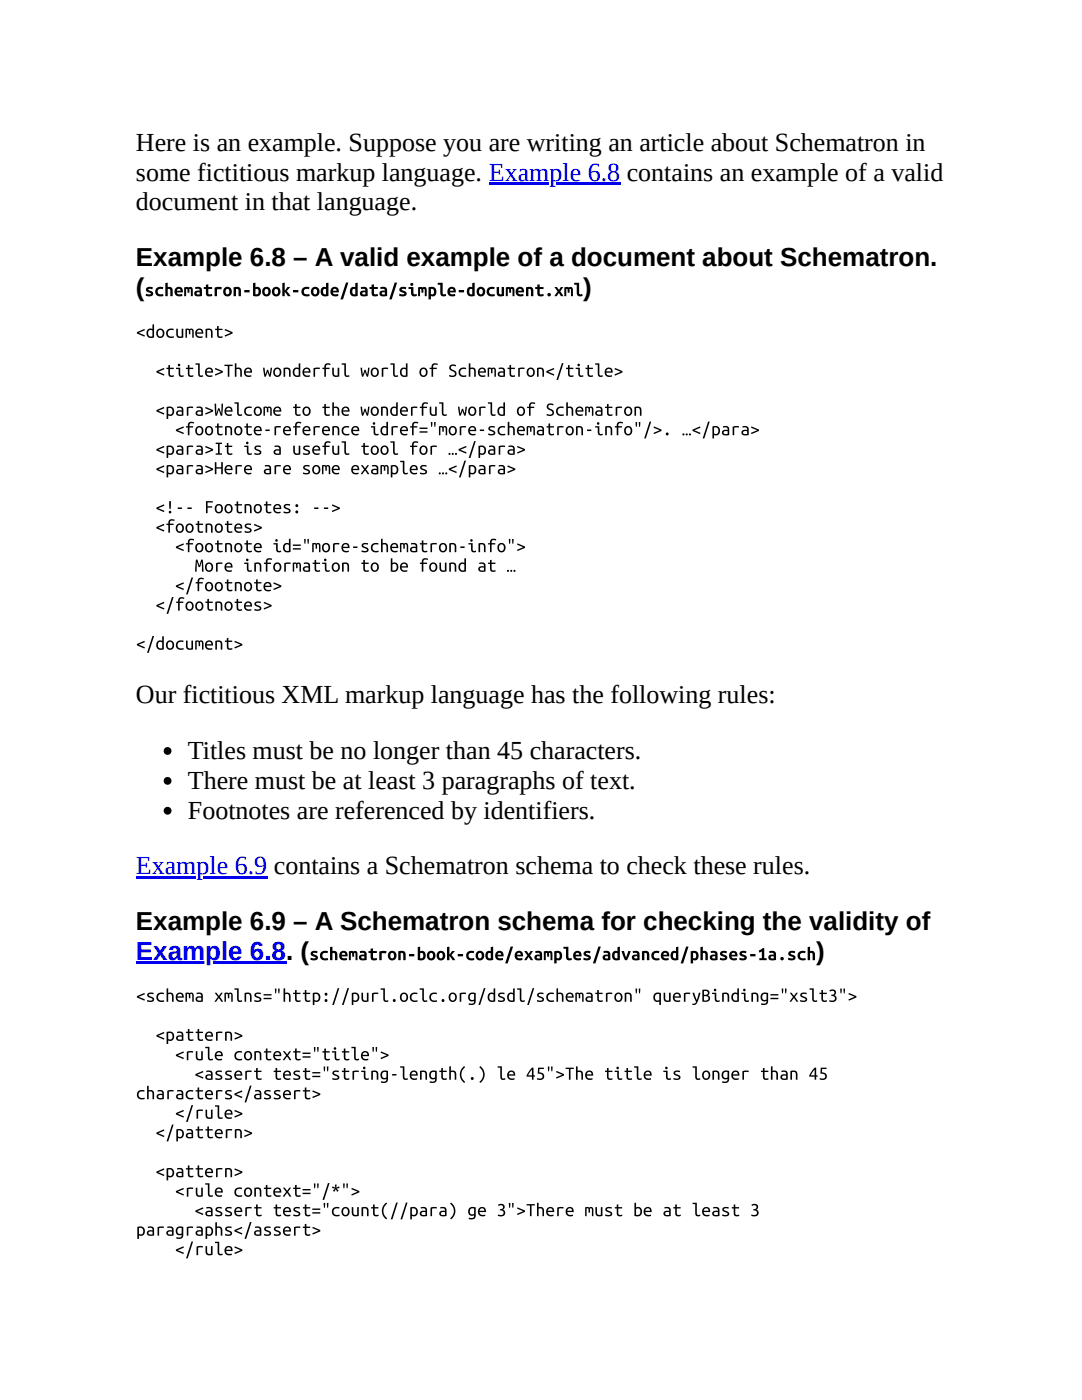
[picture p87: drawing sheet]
<svg xmlns="http://www.w3.org/2000/svg" width="216mm" height="279mm" viewBox="0 0 216 279" stroke-linecap="round" stroke-linejoin="round" font-family="sans-serif">
<defs><g id="words">
<g font-size="5.2">
<text x="27.1" y="30.1">Here is an example. Suppose you are writing an article about Schematron in</text>
<text x="27.1" y="36">some fictitious markup language. Example 6.8 contains an example of a valid</text>
<text x="27.1" y="42">document in that language.</text>
<text x="27.1" y="53.1">Example 6.8 – A valid example of a document about Schematron.</text>
<text x="27.1" y="59.1">(</text>
<text x="116.4" y="59.1">)</text>
<text x="27.1" y="140.3">Our fictitious XML markup language has the following rules:</text>
<text x="37.5" y="151.4">Titles must be no longer than 45 characters.</text>
<text x="37.5" y="157.4">There must be at least 3 paragraphs of text.</text>
<text x="37.5" y="163.4">Footnotes are referenced by identifiers.</text>
<text x="27.1" y="185.7">Example 6.9 – A Schematron schema for checking the validity of</text>
<text x="162.9" y="191.6">)</text>
</g>
<g font-size="5.2" fill="#00e">
<text x="27.1" y="174.5">Example 6.9 contains a Schematron schema to check these rules.</text>
<text x="27.1" y="191.6">Example 6.8. (</text>
</g>
<g font-size="3.9">
<text x="28.9" y="59.1">schematron-book-code/data/simple-document.xml</text>
<text x="27.1" y="67.4">&lt;document&gt;</text>
<text x="31" y="75.2">&lt;title&gt;The wonderful world of Schematron&lt;/title&gt;</text>
<text x="31" y="83">&lt;para&gt;Welcome to the wonderful world of Schematron</text>
<text x="34.9" y="86.9">&lt;footnote-reference idref=&quot;more-schematron-info&quot;/&gt;. …&lt;/para&gt;</text>
<text x="31" y="90.7">&lt;para&gt;It is a useful tool for …&lt;/para&gt;</text>
<text x="31" y="94.6">&lt;para&gt;Here are some examples …&lt;/para&gt;</text>
<text x="31" y="102.4">&lt;!-- Footnotes: --&gt;</text>
<text x="31" y="106.3">&lt;footnotes&gt;</text>
<text x="34.9" y="110.2">&lt;footnote id=&quot;more-schematron-info&quot;&gt;</text>
<text x="34.9" y="118">&lt;/footnote&gt;</text>
<text x="38.8" y="114.1">More information to be found at …</text>
<text x="31" y="121.9">&lt;/footnotes&gt;</text>
<text x="27.1" y="129.6">&lt;/document&gt;</text>
<text x="61.7" y="191.6">schematron-book-code/examples/advanced/phases-1a.sch</text>
<text x="27.1" y="199.9">&lt;schema xmlns=&quot;http://purl.oclc.org/dsdl/schematron&quot; queryBinding=&quot;xslt3&quot;&gt;</text>
<text x="31" y="207.7">&lt;pattern&gt;</text>
<text x="34.9" y="211.6">&lt;rule context=&quot;title&quot;&gt;</text>
<text x="38.8" y="215.5">&lt;assert test=&quot;string-length(.) le 45&quot;&gt;The title is longer than 45</text>
<text x="27.1" y="219.4">characters&lt;/assert&gt;</text>
<text x="31" y="227.2">&lt;/pattern&gt;</text>
<text x="34.9" y="223.3">&lt;/rule&gt;</text>
<text x="31" y="234.9">&lt;pattern&gt;</text>
<text x="34.9" y="238.8">&lt;rule context=&quot;/*&quot;&gt;</text>
<text x="38.8" y="242.7">&lt;assert test=&quot;count(//para) ge 3&quot;&gt;There must be at least 3</text>
<text x="27.1" y="246.6">paragraphs&lt;/assert&gt;</text>
<text x="34.9" y="250.5">&lt;/rule&gt;</text>
</g>
</g></defs>
<path d="M97.6 36.3h26.2v.5h-26.2z" fill="#00e"/>
<g fill="#000">
<circle cx="33.4" cy="149.9" r=".78"/>
<circle cx="33.4" cy="155.8" r=".78"/>
<circle cx="33.4" cy="161.8" r=".78"/>
</g>
<g fill="#00e">
<path d="M27.1 174.8h26.2v.5h-26.2z"/>
<path d="M27.1 191.9h30v.5h-30z"/>
</g>
<use href="#words"/>
</svg>
